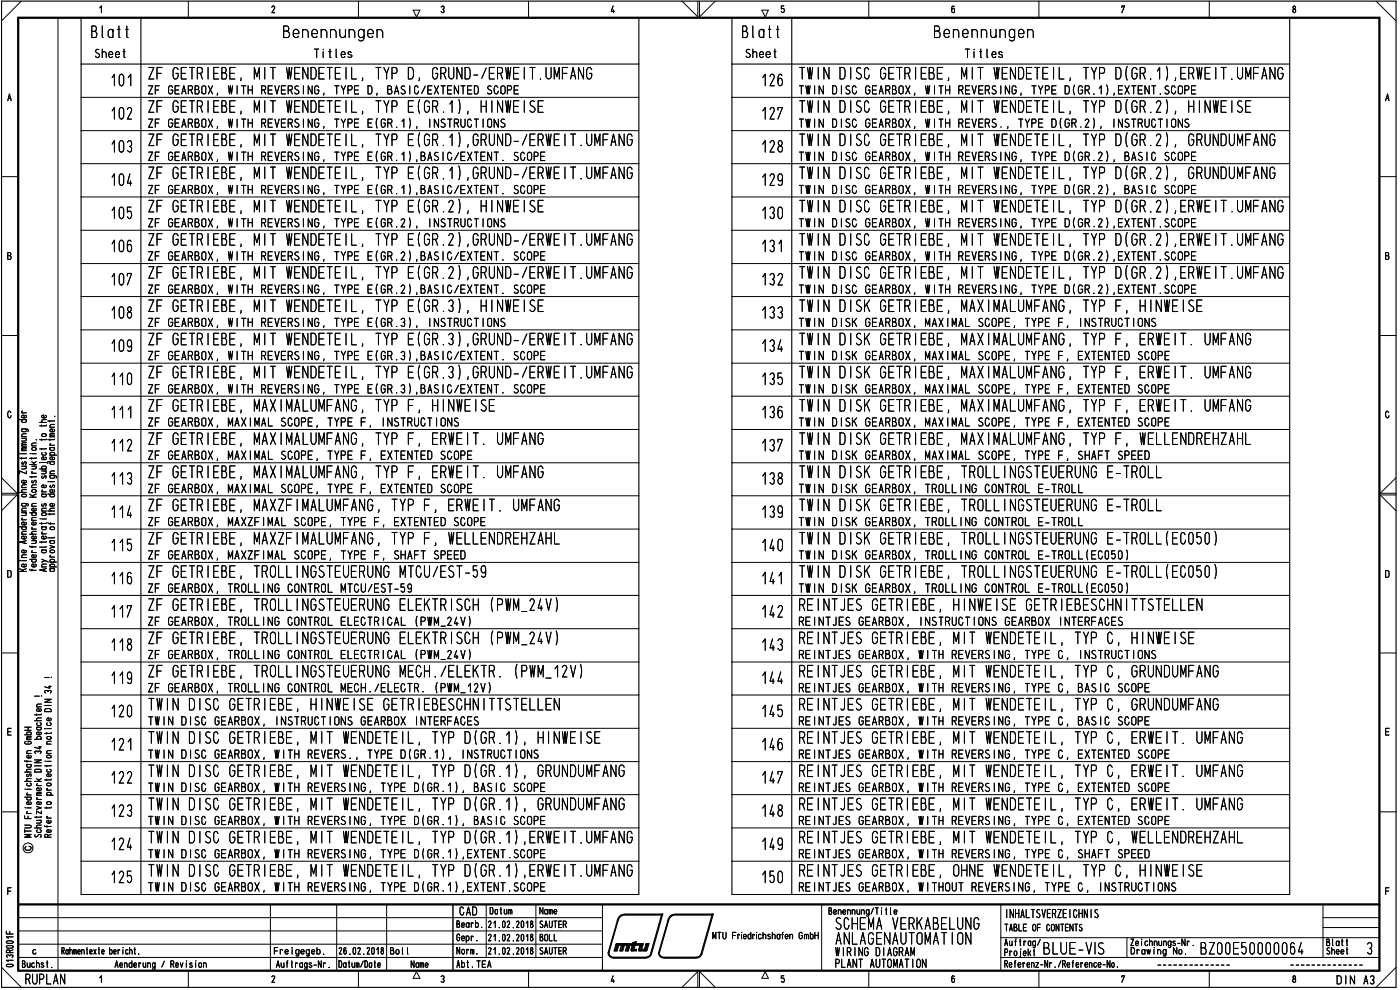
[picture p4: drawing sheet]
<svg xmlns="http://www.w3.org/2000/svg" width="420mm" height="297mm" viewBox="0 0 420 297" stroke-linecap="round" stroke-linejoin="round" font-family="sans-serif">
<defs><g id="words">
<g font-size="6.2">
<text x="203.6" y="5">\/</text>
<text x="203.6" y="296.1">/\</text>
</g>
<g font-size="5.3">
<text x="27.2" y="11.4">3lott</text>
<text x="84.8" y="11.4">3enennungen</text>
<text x="222.6" y="11.4">3latt</text>
<text x="280.2" y="11.4">3enennuncen</text>
<text x="33.2" y="23.9">101</text>
<text x="44.2" y="23.9">ZF G=-H 131, N T W1\31T1 L, PP 3, HU\3-/lAll T.UNFA\G</text>
<text x="239.7" y="23.9">TW \ 3 SG G1T</text>
<text x="276" y="23.9">131, v T W1\31T1 L, PP 3(H.1),EHE T.UNFA\G</text>
<text x="228.4" y="25.9">126</text>
<text x="33.1" y="33.9">102</text>
<text x="44.2" y="33.9">ZF GE-3 13E, N T WE\31TE L, TY3 E(H.1), - \WE SE</text>
<text x="228.4" y="35.9">127</text>
<text x="239.7" y="33.9">TW \ 3 SG G=1; 13E, v T WE\3ETE L, TY3</text>
<text x="334.4" y="34.3">3(H.2), - \W= SE</text>
<text x="33.1" y="43.9">103</text>
<text x="44.2" y="43.9">ZF GE-3 13E,</text>
<text x="76.4" y="43.1">V T WE\31TE L, TY3 E(P.1),HU\3-/EWE T.UvFA\G</text>
<text x="228.4" y="45.8">128</text>
<text x="239.7" y="43.9">TW \ 3 SG GET</text>
<text x="276" y="43.9">13E, N T WE\3ETE L, TY3</text>
<text x="334.4" y="43.9">3(P.2), PU\3UvFA\G</text>
<text x="33.1" y="53.8">104</text>
<text x="44.2" y="53.8">ZF G=-H 131, N T W1\31T1 L, PP l(H.1),HU\3-/lAll T.UNFA\G</text>
<text x="239.7" y="53.8">TW \ 3 SG G1T</text>
<text x="276" y="53.8">131, v T W1\31T1 L, TY3</text>
<text x="228.4" y="55.8">129</text>
<text x="334.4" y="54.3">3(H.2), PU\33FA\G</text>
<text x="33.1" y="63.8">105</text>
<text x="44.2" y="63.8">ZF GE-3 13E, N T WE\31TE L, TYD E(P.2), - \WE SE</text>
<text x="228.4" y="63.8">130</text>
<text x="239.7" y="63.8">TW \ 3 SG G=1; 13E, v T WE\3ETE L, TYD 3(P.2),EWE T.UNFA\G</text>
<text x="33.1" y="73.7">106</text>
<text x="44.2" y="73.7">ZF GE-3 13E, v T WE\31TE L, TY3 E(P.2),HU\3-/EWE T.UvFA\G</text>
<text x="228.4" y="75.7">131</text>
<text x="239.7" y="73.7">TW \ 3 SG GET</text>
<text x="276" y="73.7">13E, N T WE\3ETE L, TY3</text>
<text x="334.4" y="73.7">3(P.2),EWE T.UvFA\O</text>
<text x="33.1" y="83.7">107</text>
<text x="44.2" y="83.7">ZF G=-H 131, N T W1\31T1 L, PP l(P.2),HU\3-/lAll T.UNFA\G</text>
<text x="239.7" y="83.7">TW \ 3 SG G1T</text>
<text x="276" y="83.7">131, v T W1\31T1 L, PP 3(P.2),EHE T.UNFA\G</text>
<text x="228.4" y="85.7">132</text>
<text x="33.1" y="93.6">108</text>
<text x="44.2" y="93.6">ZF Gl-R 131, N T W1\31T1 L, PP l(H.3), - \WE SE</text>
<text x="228.4" y="93.6">133</text>
<text x="239.7" y="93.6">TW \ 3 SK GET</text>
<text x="276" y="93.6">131, VAX vALU FA\G, PP F, - All S1</text>
<text x="33.1" y="103.6">109</text>
<text x="44.2" y="103.6">ZF GE-3 13E, N T WE\31TE L, TY3 E(P.3),HU\3-/EWE T.UNFA\G</text>
<text x="228.4" y="103.6">134</text>
<text x="239.7" y="103.6">TW \ 3 SK G=1; 13E, VAX vALU FA\O, TY3 F, .E WE T. UNFA\G</text>
<text x="33.1" y="113.5">110</text>
<text x="44.2" y="113.5">ZF Gl-H 131, N T W1\31T1 L, PP l(H.3),HU\3-/lAll T.UNFA\G</text>
<text x="228.4" y="113.5">135</text>
<text x="239.7" y="113.5">TW \ 3 SC G1T</text>
<text x="276" y="113.5">131, VAX vALU FA\G, PP F, -Al- T. UNFA\G</text>
<text x="33.2" y="125.6">111</text>
<text x="44.2" y="123.5">ZF Gl-H 131, NAX vALUvFA\G, PP F, - All S1</text>
<text x="228.4" y="125.6">136</text>
<text x="239.7" y="123.5">TW \ 3 SK GET</text>
<text x="276" y="123.5">131, VAX vALU FA\G, PP F, -All T. UNFA\G</text>
<text x="33.1" y="135.5">112</text>
<text x="44.2" y="133.5">ZF GE-3 13E, NAX vALUvFA\G, TY3 F, .E WE T. UNFA\G</text>
<text x="228.4" y="133.5">137</text>
<text x="239.7" y="133.5">TW \ 3 SK G=1; 13E, VAX vALU FA\O, TY3 F, WELLE\FE-ZA-L</text>
<text x="44.2" y="143.5">ZF GE-R 131, NAX vALUvFA\G, PP F, EAIE T. UNFA\G</text>
<text x="239.8" y="143.5">A \ 3 S</text>
<text x="264" y="143.5">GET</text>
<text x="276" y="143.5">131, TOLL \GSTEUEU\G E-TULL</text>
<text x="33.1" y="145.5">113</text>
<text x="228.4" y="145.5">138</text>
<text x="33.1" y="155.4">114</text>
<text x="44.2" y="153.4">ZF Gl-H 131, NAXZF NALUNFA\G, TY3 F, 1H1 T. UNFA\G</text>
<text x="228.4" y="153.4">139</text>
<text x="239.7" y="153.4">TW \ 3 SK G1T</text>
<text x="276" y="153.4">131, TOLL \GST1U1h\G --TOLL</text>
<text x="33.1" y="163.4">115</text>
<text x="44.2" y="163.4">ZF GE-3 13E, NAXZF NALUNFA\O, TYD F, WELLE\IE-ZA-L</text>
<text x="228.4" y="165.4">140</text>
<text x="239.7" y="163.4">TW \ 3 SK G=1; 13E, TOLL \GSTEUEh\O =-TOLL(10050)</text>
<text x="33.1" y="173.4">116</text>
<text x="44.2" y="173.4">ZF GE-3 13E, TOLL \GSTEUEh\O vTCU/EST-59</text>
<text x="239.7" y="173.4">TW \ 3 SK GET</text>
<text x="276" y="173.4">13E, TOLL \GSTEUEh\O E-TULL(E0050)</text>
<text x="228.4" y="175.3">141</text>
<text x="44.2" y="183.3">ZF Gl-H 131, VOLL \GST1U1h\G 1L1K-R SG- (3Wv_24V)</text>
<text x="228.4" y="185.3">142</text>
<text x="246.8" y="183.3">\TJ-S Gl-R</text>
<text x="254.1" y="183.3">1</text>
<text x="273.7" y="185.3">1-</text>
<text x="276.1" y="183.3">31</text>
<text x="278.3" y="185.3">-,</text>
<text x="285.8" y="183.2">- Al- S1 Gl-R 131SC-\</text>
<text x="339.4" y="183">TTSTELL1\</text>
<text x="33.1" y="195.3">118</text>
<text x="44.2" y="193.3">ZF GE-3 13E, TULL \GSTEUEh\O ELEK-R SC- (DWv_24V)</text>
<text x="228.4" y="195.3">143</text>
<text x="246.8" y="193.3">\TJ1S 01-R</text>
<text x="273.7" y="195.3">1- -,</text>
<text x="276.1" y="193.3">31</text>
<text x="286.1" y="193.3">N T WE\31TE L, TYP C, - \WE SE</text>
<text x="33.1" y="203.3">119</text>
<text x="44.2" y="203.3">ZF GE-3 13E, TULL \GSTEUEh\O vEC-./ELEKT . (3Wv_12V)</text>
<text x="246.8" y="203.3">\TJ1S 01-R</text>
<text x="276.1" y="203.3">31</text>
<text x="290.8" y="203.3">T WE\31TE L, 7</text>
<text x="327" y="203.3">3 C, PU\3UvFA\G</text>
<text x="228.4" y="205.2">144</text>
<text x="273.7" y="205.2">1- -,</text>
<text x="33.1" y="215.2">120</text>
<text x="44.4" y="213.2">TW \ 3 SC Gl-R 131, - All S1 Gl-R 131S0-\ TTSTELL1\</text>
<text x="228.4" y="215.2">145</text>
<text x="239.7" y="214.6">U</text>
<text x="246.8" y="213.2">\TJ1S Gl-R</text>
<text x="273.7" y="215.2">1- -,</text>
<text x="276.1" y="213.2">31</text>
<text x="286.1" y="213.2">N T W1\31T1 L, TYP 0, PU\DUNFA\G</text>
<text x="33.2" y="225.2">121</text>
<text x="44.4" y="223.2">TW \ 3 SC Gl-R 131, N T W1\31T1 L, TY3</text>
<text x="139" y="223.6">3(P.1), - \W- SE</text>
<text x="228.4" y="225.2">146</text>
<text x="239.7" y="224.6">U</text>
<text x="246.8" y="223.2">\TJ1S Gl-R</text>
<text x="273.7" y="225.2">1- -,</text>
<text x="276.1" y="223.2">31</text>
<text x="286.1" y="223.2">N T W1\31T1 L, TYP 0, -Al- T. UMFANG</text>
<text x="44.4" y="233.2">TW \ 3 SC GET3 131, N T WE\31TE L, 7</text>
<text x="134.1" y="233.2">3</text>
<text x="139" y="233.3">3(P.1), HU\33FA\G</text>
<text x="246.8" y="233.2">\TJ1S 01-R</text>
<text x="276.1" y="233.2">31</text>
<text x="286.1" y="233.2">N T WE\31TE L, 7</text>
<text x="327" y="233.2">3</text>
<text x="331.8" y="233.2">0, .E WE T. UNFA\G</text>
<text x="33.1" y="235.1">122</text>
<text x="228.4" y="235.1">147</text>
<text x="273.7" y="235.1">1- -,</text>
<text x="33.1" y="245.1">123</text>
<text x="44.4" y="243.2">TW \ 3 SC GE-R 131, N T WE\DETE L, TYD 3(P.1), HU\DUNFA\G</text>
<text x="228.4" y="245.1">148</text>
<text x="246.8" y="243.2">\TJ1S Gl-R</text>
<text x="273.7" y="245.1">1- -,</text>
<text x="276.1" y="243.2">31</text>
<text x="286.1" y="243.2">N T WE\DETE L, TYP C, EHE T. UNFA\G</text>
<text x="33.1" y="255.1">124</text>
<text x="44.4" y="253.1">TW \ 3 SC Gl-R 131, N T W1\31T1 L, TY3</text>
<text x="139" y="253.5">3(P.1),EUE T.UNFA\G</text>
<text x="228.4" y="255.1">149</text>
<text x="239.7" y="254.5">U</text>
<text x="246.8" y="253.1">\TJ1S Gl-R</text>
<text x="273.7" y="255.1">1- -,</text>
<text x="276.1" y="253.1">31</text>
<text x="286.1" y="253.1">N T W1\31T1 L, TYP 0, WELLE\FI-ZA-L</text>
<text x="44.4" y="263.1">TW \ 3 SC GET3 131, N T WE\31TE L, 7</text>
<text x="134.1" y="263.1">3</text>
<text x="139" y="263.2">3(H.1),EWE T.UNFA\G</text>
<text x="228.4" y="263.1">150</text>
<text x="238.6" y="263.1">'E \TJES GE-R 13E, 0-\E WE\3ETE L, TY3 G, - \WE SE</text>
<text x="33.1" y="265">125</text>
<text x="250.5" y="278.4">S0-1NA VRKA31LU\G</text>
<text x="136.9" y="282.4">Gepr.</text>
<text x="250.7" y="283.5">A\LAG1\AUTONAT 0\</text>
<text x="301.4" y="283.5">Auftrag/</text>
<text x="339.1" y="286.4">1,Ete't'lsl</text>
<text x="352" y="286.4">\i-c.r*</text>
<text x="360.1" y="286.4">3700150000064</text>
<text x="397.9" y="283.9">Blatt</text>
<text x="410" y="286.4">3</text>
</g>
<text font-size="4.6" x="7.5" y="295.4">RUPLAN</text>
<g font-size="3.9">
<text x="28.4" y="17.4">Sheet</text>
<text x="94.1" y="17.4">Titles</text>
<text x="223.6" y="17.4">Sheet</text>
<text x="289.5" y="17.4">Ti tles</text>
<text x="44.2" y="28.4">ZF GEARBOX, WITH REVERSING, TYPE D, BASIC/EXTENTED SCOPE</text>
<text x="239.6" y="28.4">TWIN DISC GEARBOX, WITH REVERSING, TYPE D(GR.1),EXTENT.SCOPE</text>
<text x="44.2" y="38.4">ZF GEARBOX, WITH REVERSING, TYPE E(OR.1),</text>
<text x="128.5" y="38.4">INSTRUCTIONS</text>
<text x="239.6" y="38.4">TWIN DISC GEARBOX, WITH REVERS., TYPE D(GR.2), INSTRUCTIONS</text>
<text x="44.2" y="48.3">ZF GEARBOX, WITH REVERSING, TYPE E(GR.1),BASIC/EXTENT. SCOPE</text>
<text x="239.6" y="48.3">TWIN DISC GEARBOX, WITH REVERSING, TYPE D(GR.2), BASIC SCOPE</text>
<text x="44.2" y="58.3">ZF GEARBOX, WITH REVERSING, TYPE E(GR.1),BASIC/EXTENT. SCOPE</text>
<text x="239.6" y="58.3">TWIN DISC GEARBOX, WITH REVERSING, TYPE D(GR.2), BASIC SCOPE</text>
<text x="44.2" y="68.2">ZF GEARBOX, WITH REVERSING, TYPE E(GR.2),</text>
<text x="128.5" y="68.2">INSTRUCTIONS</text>
<text x="239.6" y="68.2">TWIN DISC GEARBOX, WITH REVERSING, TYPE D(GR.2),EXTENT.SCOPE</text>
<text x="44.2" y="78.2">ZF GEARBOX, WITH REVERSING, TYPE E(GR.2),BASIC/EXTENT. SCOPE</text>
<text x="239.6" y="78.2">TWIN DISC GEARBOX, WITH REVERSING, TYPE D(GR.2),EXTENT.SCOPE</text>
<text x="44.2" y="88.1">ZF GEARBOX, WITH REVERSING, TYPE E(GR.2),BASIC/EXTENT. SCOPE</text>
<text x="239.6" y="88.1">TWIN DISC GEARBOX, WITH REVERSING, TYPE D(GR.2),EXTENT.SCOPE</text>
<text x="44.2" y="98.1">ZF GEARBOX, WITH REVERSING, TYPE E(GR.3),</text>
<text x="128.5" y="98.1">INSTRUCTIONS</text>
<text x="239.6" y="98.1">TWIN DISK GEARBOX, MAXIMAL SCOPE, TYPE F, INSTRUCTIONS</text>
<text x="44.2" y="108.1">ZF GEARBOX, WITH REVERSING, TYPE E(GR.3),BASIC/EXTENT. SCOPE</text>
<text x="239.6" y="108.1">TWIN DISK GEARBOX, MAXIMAL SCOPE, TYPE F, EXTENTED SCOPE</text>
<text x="44.2" y="118.1">ZF GEARBOX, WITH REVERSING, TYPE E(GR.3),BASIC/EXTENT. SCOPE</text>
<text x="239.6" y="118.1">TWIN DISK GEARBOX, MAXIMAL SCOPE, TYPE F, EXTENTED SCOPE</text>
<text x="44.2" y="128">ZF GEARBOX, MAXIMAL SCOPE, TYPE F, INSTRUCTIONS</text>
<text x="239.6" y="128">TWIN DISK GEARBOX, MAXIMAL SCOPE, TYPE F, EXTENTED SCOPE</text>
<text x="44.2" y="138">ZF GEARBOX, MAXIMAL SCOPE, TYPE F, EXTENTED SCOPE</text>
<text x="239.6" y="138">TWIN DISK GEARBOX, MAXIMAL SCOPE, TYPE F, SHAFT SPEED</text>
<text x="44.2" y="148">ZF GEARBOX, MAXIMAL SCOPE, TYPE F, EXTENTED SCOPE</text>
<text x="239.6" y="148">TWIN DISK GEARBOX, TROLLING CONTROL E-TROLL</text>
<text x="44.2" y="157.9">ZF GEARBOX, MAXZFIMAL SCOPE, TYPE F, EXTENTED SCOPE</text>
<text x="239.6" y="157.9">TWIN DISK GEARBOX, TROLLING CONTROL E-TROLL</text>
<text x="44.2" y="167.9">ZF GEARBOX, MAXZFIMAL SCOPE, TYPE F, SHAFT SPEED</text>
<text x="239.6" y="167.9">TWIN DISK GEARBOX, TROLLING CONTROL E-TROLJEC050)</text>
<text x="44.2" y="177.9">ZF GEARBOX, TROLLING CONTROL MTCU/EST-59</text>
<text x="239.6" y="177.9">TWIN DISK GEARBOX, TROLLING CONTROL E-TROLJEC050)</text>
<text x="44.2" y="187.8">ZF GEARBOX, TROLLING CONTROL ELECTRICAL (PWM_24V)</text>
<text x="239.6" y="187.8">REINTJES GEARBOX, INSTRUCTIONS GEARBOX INTERFACES</text>
<text x="44.2" y="197.8">ZF GEARBOX, TROLLING CONTROL ELECTRICAL (PWM_24V)</text>
<text x="239.6" y="197.8">REINTJES GEARBOX, WITH REVERSING, TYPE C, INSTRUCTIONS</text>
<text x="44.2" y="207.8">ZF GEARBOX, TROLLING CONTROL MECH./ELECTR. (PWM_12V)</text>
<text x="239.6" y="207.8">REINTJES GEARBOX, WITH REVERSING, TYPE C, BASIC SCOPE</text>
<text x="44.3" y="217.7">TWIN DISC GEARBOX, INSTRUCTIONS GEARBOX INTERFACES</text>
<text x="239.6" y="217.7">REINTJES GEARBOX, WITH REVERSING, TYPE C, BASIC SCOPE</text>
<text x="44.3" y="227.7">TWIN DISC GEARBOX, WITH REVERS., TYPE D(GR.1), INSTRUCTIONS</text>
<text x="239.6" y="227.7">REINTJES GEARBOX, WITH REVERSING, TYPE C, EXTENTED SCOPE</text>
<text x="44.3" y="237.7">TWIN DISC GEARBOX, WITH REVERSING, TYPE D(GR.1), BASIC SCOPE</text>
<text x="239.6" y="237.7">REINTJES GEARBOX, WITH REVERSING, TYPE C, EXTENTED SCOPE</text>
<text x="44.3" y="247.6">TWIN DISC GEARBOX, WITH REVERSING, TYPE D(GR.1), BASIC SCOPE</text>
<text x="239.6" y="247.6">REINTJES GEARBOX, WITH REVERSING, TYPE C, EXTENTED SCOPE</text>
<text x="44.3" y="257.6">TWIN DISC GEARBOX, WITH REVERSING, TYPE D(GR.1),EXTENT.SCOPE</text>
<text x="239.6" y="257.6">REINTJES GEARBOX, WITH REVERSING, TYPE C, SHAFT SPEED</text>
<text x="44.3" y="267.5">TWIN DISC GEARBOX, WITH REVERSING, TYPE D(GR.1),EXTENT.SCOPE</text>
<text x="239.6" y="267.5">REINTJES GEARBOX, WITHOUT REVERSING, TYPE C, INSTRUCTIONS</text>
<text x="137.8" y="274.7">CAD</text>
<text x="252.8" y="286.9">IR ING DIAGRAM</text>
<text x="250.4" y="290.4">PLANT AUTOMATION</text>
<text x="401" y="295.4">DIN A3</text>
</g>
<g font-size="3.2">
<text x="146.9" y="274.4">Datum</text>
<text x="161.9" y="274.4">Name</text>
<text x="248.5" y="274.5">Benennung/Title</text>
<text x="301.7" y="275.5">INHALTSVERZEICHNIS</text>
<text x="136.9" y="278.4">Bearb.</text>
<text x="146.3" y="278.4">21.02.2018</text>
<text x="161.8" y="278.4">SAUTER</text>
<text x="213.8" y="281.9">MTU Friedrichshafen GmbH</text>
<text x="301.3" y="279.5">TABLE OF CONTENTS</text>
<text x="9.5" y="286.4">c</text>
<text x="18.4" y="286.4">Rahmentexte Bericht.</text>
<text x="82.1" y="286.4">Freigegeb.</text>
<text x="101.5" y="286.4">26.02.2018</text>
<text x="117" y="286.4">Bol l</text>
<text x="137" y="286.4">Norm.</text>
<text x="146.3" y="282.4">21.02.2018</text>
<text x="146.3" y="286.4">21.02.2018</text>
<text x="161.8" y="286.4">SAUTER</text>
<text x="161.9" y="282.4">BOLL</text>
<text x="250.5" y="286.9">Ihl</text>
<text x="301.2" y="286.4">Projekt 3LJI-VS</text>
<text x="6.5" y="290.4">Buchst.</text>
<text x="34.4" y="290.4">Aenderung / Revision</text>
<text x="82.8" y="290.4">Auftrags-Nr.</text>
<text x="101.5" y="290.4">Datum/Date</text>
<text x="123.2" y="290.4">Name</text>
<text x="137" y="290.4">Abt.TEA</text>
<text x="301.3" y="290.4">Referenz-Nr./Reference-No.</text>
</g>
<g font-size="3.1">
<text x="8" y="171.6" transform="rotate(-90 8 171.6)">Keine Aenderung ohne Zustimmung der</text>
<text x="11" y="171.4" transform="rotate(-90 11 171.4)">federfuehrenden Konstruktion.</text>
<text x="14.1" y="171.6" transform="rotate(-90 14.1 171.6)">Any alterations are subiect to the</text>
<text x="16.5" y="171.6" transform="rotate(-90 16.5 171.6)">approval of the design department.</text>
<text x="9.5" y="251.4" transform="rotate(-90 9.5 251.4)">MTU Friedrichshafen GmbH</text>
<text x="12.5" y="251.4" transform="rotate(-90 12.5 251.4)">Schutzvermerk DIN 34 beachten</text>
<text x="15.5" y="251.4" transform="rotate(-90 15.5 251.4)">Rotor to protection notice DIN 34 !</text>
</g>
</g></defs>
<path d="M.5 .3h418.5v295.9h-418.5zM24.3 5.3v13.9h167.4v-13.9M42.3 5.3v13.9M219.7 5.3v13.9h167.4v-13.9M237.6 5.3v13.9" fill="none" stroke="#000" stroke-width=".34"/>
<path d="M5.5 5.3h408.5v286h-408.5zM5.5 271.4h408.5" fill="none" stroke="#000" stroke-width=".68"/>
<g fill="none" stroke="#000" stroke-width=".3">
<path d="M6.4 .3l-5.9 6M17.4 5.3v286M29.9 2.4l.5-.6v2M56.5 .3v5M81.6 2.2l.3-.4 .5 .2v.5l-.8 1.3h.8M107.6 .3v5M124 3h2l-1 2.1zM132.4 2.1a.47 .47 0 0 1 .7-.2 .47 .47 0 0 1 0 .7l-.2 .2a.49 .49 0 0 1 .3 .8 .49 .49 0 0 1-.8-.1M158.6 .3v5M184 1.8l-.6 1.6h1M184.1 3v.8M228.6 3h2l-.9 2.1z"/>
<path d="M235.2 1.8h-.7v.9l.6-.2a.59 .59 0 0 1 .3 .8 .59 .59 0 0 1-.7 .3l-.2-.1M260.7 .3v5M286.4 2l-.4-.2-.4 .5v1.2l.6 .3a.8 .8 0 0 0 0-1.3l-.5 .1-.1 .4M311.8 .3v5M336.7 2.3v-.5h.8l-.8 2M362.9 .3v5M388.2 1.9a.72 .72 0 0 0 .6 1.1l-.1 .6-.3 .2-.4-.3v-.5a.65 .65 0 0 0 .7-.5 .65 .65 0 0 0-.3-.7zM413 .3l6 6M2.3 30.2l.5-2 .5 2M2.5 29.5h.8M415.8 30.2l.6-2 .5 2M416 29.5h.8"/>
<path d="M.5 53h5M414 53h5M2.3 76.7l1 .2v.4l-.2 .5h-.8v-2l.9 .1v.6l-.3 .2M415.8 76.7l1 .2 .1 .4-.3 .5h-.8v-2l.9 .1v.6l-.3 .2M.5 100.7h5M414 100.7h5M3.3 123.8a.48 .48 0 0 0-.6-.4 .48 .48 0 0 0-.4 .6v.7l.4 .6h.4l.2-.6M416.8 123.8a.48 .48 0 0 0-.6-.4 .48 .48 0 0 0-.4 .6v.7l.4 .6h.4l.3-.6M.5 148.5h4.6l-4.6 4.7M.5 143.3l4.6 4.7h-4.6M419 148.5h-4.8l4.8 4.7M419 143.3l-4.8 4.7h4.8"/>
<path d="M2.3 171.2h.6l.4 .4v1.2l-.4 .4h-.6zM415.8 171.2h.6l.5 .4v1.2l-.5 .4h-.6zM.5 195.9h5M414 195.9h5M2.3 219.5h1M3.3 218.5h-1v2.1h1M10.4 208.9h1.4M415.8 219.5h1M416.9 218.5h-1.1v2.1h1.1M.5 243.6h5M414 243.6h5M1.9 279.4v.8h2"/>
<path d="M2.3 267.4h1M2.9 279.5v.7M3.3 266.4h-1v2M5.5 275.3h175.3M5.5 279.3h175.3M81.2 271.4v19.9M101 271.4v19.9M116 271.4v19.9M145.9 271.4v15.9M160.8 271.4v15.9M180.8 271.4v19.9M246.6 271.4v19.9"/>
<path d="M300.4 271.4v19.8M397 271.4v15.9M397 278.3h17M397 275.3h17M415.8 267.4h1M416.9 266.4h-1.1v2M.5 290.2l5.9 6M1.9 282.6l.4-.3h1.2l.4 .5-.3 .2h-1.4zM2 283.9l1.6-.2 .3 .4-.3 .4h-1.4l-.3-.4zM2.1 289.4l1.5-.1a.38 .38 0 0 1 .3 .4 .38 .38 0 0 1-.4 .4l-1.4-.1-.2-.3zM2.2 287.3l-.3-.4a.55 .55 0 0 1 .5-.4 .55 .55 0 0 1 .5 .4 .48 .48 0 0 1 .6-.4 .48 .48 0 0 1 .4 .5l-.3 .3M2.9 285.8v-.6a.55 .55 0 0 0-.5-.2 .55 .55 0 0 0-.5 .4v.4h2"/>
<path d="M3.9 288.1h-2l.6 .4M3.9 281.1h-2l.6 .4M3.9 285l-1 .3M5.5 287.3h175.3M5.5 283.3h175.3M29.9 293.4l.5-.6v1.9M56.5 291.3v4.9M81.6 293.1l.3-.3 .5 .1v.6l-.8 1.2h.8M107.6 291.3v4.9M125 291.5l1 2h-2zM132.4 293a.5 .5 0 0 1 .8 0 .5 .5 0 0 1-.3 .8 .49 .49 0 0 1 .3 .8 .49 .49 0 0 1-.8-.1M158.6 291.3v4.9"/>
<path d="M184 292.8l-.6 1.6h1M184.1 294v.7M229.7 291.5l.9 2h-2zM235.2 292.8h-.7v.8a.61 .61 0 0 1 .9 .4 .61 .61 0 0 1-.7 .7l-.2-.3M260.7 291.3v4.9M286.4 293l-.5-.2-.3 .5 .1 1.3h.7v-1l-.4-.1-.3 .1-.1 .4M300.4 287.3h113.6M300.4 281.3h113.6M311.8 291.3v4.9M336.7 293.2v-.4h.8l-.8 1.9M362.9 291.3v4.9M388.2 292.9a.72 .72 0 0 0 .6 1v.6l-.2 .2-.6-.2v-.6a.69 .69 0 0 0 .6-.4 .69 .69 0 0 0 0-.7z"/>
<path d="M399 284.4a.46 .46 0 0 0-.6 .1 .46 .46 0 0 0 .1 .7l.6 .4v.4l-.2 .3-.7-.3M399.7 285.3l.1-.4 .5 .1 .2 1.3M399.7 284.3v2M401 285.6h.9a.46 .46 0 0 0-.3-.7 .46 .46 0 0 0-.6 .4l.1 .8 .3 .2 .4-.2M402.5 285.6h.8l-.3-.7-.5 .3v.9l.3 .2 .4-.2M404.2 284.3v1.9l.3 .1M419 290.2l-6 6"/>
<circle cx="8.4" cy="254.4" r="1.49"/>
</g>
<path d="M135.9 271.4v19.9" fill="none" stroke="#000" stroke-width=".42"/>
<path d="M10.4 208.9h1.4M12.5 208.9h.1" fill="none" stroke="#000" stroke-width=".3"/>
<g fill="none" stroke="#000" stroke-width=".3">
<path d="M24.3 39.2h167.4M24.3 29.2h167.4M219.7 39.2h167.4M219.7 29.2h167.4M271.6 22h.8a.92 .92 0 0 0 .7-.9 .92 .92 0 0 0-.7-.9h-.8v3.5M272.5 22l.6 1.7M24.3 59.1h167.4M24.3 49.1h167.4M219.7 59.1h167.4M219.7 49.1h167.4M271.6 41.9l1.3-.2 .2-.6-.2-.7-1.3-.2v3.5M271.6 51.9h.8a.92 .92 0 0 0 .7-.9 .92 .92 0 0 0-.7-.9h-.8v3.5"/>
<path d="M272.5 41.9l.6 1.8M272.5 51.9l.6 1.7M24.3 69.1h167.4M24.3 79.1h167.4M219.7 69.1h167.4M219.7 79.1h167.4M271.6 71.8l1.3-.2 .2-.5-.2-.8-1.3-.2v3.5M272.5 71.8l.6 1.8M24.3 99h167.4M24.3 89h167.4M219.7 99h167.4M219.7 89h167.4"/>
<path d="M271.6 81.8h.8a.92 .92 0 0 0 .7-.9 .92 .92 0 0 0-.7-.9h-.8v3.5M271.6 91.8h.8a.92 .92 0 0 0 .7-.9 .92 .92 0 0 0-.7-.9h-.8v3.5M272.5 81.8l.6 1.7M272.5 91.8l.6 1.7M24.3 109h167.4M24.3 118.9h167.4M219.7 109h167.4M219.7 118.9h167.4M271.6 111.7h1.1a1 1 0 0 0 .4-1 1 1 0 0 0-.7-.8h-.8v3.5M272.5 111.7l.6 1.7M24.3 138.9h167.4M24.3 128.9h167.4"/>
<path d="M219.7 138.9h167.4M219.7 128.9h167.4M261 139.8l-1.5 2.1M271.6 121.7h.8a.92 .92 0 0 0 .7-.9 .92 .92 0 0 0-.7-.9h-.8v3.5M272.5 121.7l.6 1.7M24.3 148.8h167.4M24.3 158.7h167.4M219.7 148.8h167.4M219.7 158.7h167.4M260.1 141.1l.9 2.2M271.6 141.6h1.1a1 1 0 0 0 .4-1 1 1 0 0 0-.7-.8h-.8v3.5M271.6 151.6h.8a.92 .92 0 0 0 .7-.9 .92 .92 0 0 0-.7-.9h-.8v3.4"/>
<path d="M272.5 141.6l.6 1.7M272.5 151.6l.6 1.6M24.3 168.7h167.4M24.3 178.6h167.4M219.7 168.7h167.4M219.7 178.6h167.4M244 179.7h-1.6v3.4h1.5M271.6 171.4l1.3-.1 .2-.6-.2-.8-1.3-.1v3.4M272.5 171.4l.6 1.8M275.5 179.7h-1.5v3.4h1.5M24.3 188.6h167.4M24.3 198.6h167.4"/>
<path d="M33.7 182.7l.6-1v3.5M36 182.7l.8-1v3.5M38.2 182.5v-.8h1.3l-1.3 3.5M219.7 188.6h167.4M219.7 198.6h167.4M240 181.4h.8a.92 .92 0 0 0 .7-.8 .92 .92 0 0 0-.7-.9h-.8v3.4M240 191.3h1.1a.94 .94 0 0 0 .4-.9 .94 .94 0 0 0-.7-.7h-.8v3.4M240.8 181.4l.7 1.7M240.8 191.3l.7 1.8M242.4 181.4h1.3M242.4 191.3h1.3M244 189.7h-1.6v3.4h1.5"/>
<path d="M244 199.6h-1.6v3.5h1.5M275.5 189.7h-1.5v3.4h1.5M275.5 199.6h-1.5v3.5h1.5M325.2 199.6l.7 1.7 .8-1.7M12.5 208.9h.1M24.3 218.5h167.4M24.3 208.5h167.4M219.7 218.5h167.4M219.7 208.5h167.4M240 201.3h1.1l.3-.4 .1-.6-.4-.7h-1.1v3.5M240 211.3h.8a.92 .92 0 0 0 .7-.9 .92 .92 0 0 0-.7-.9h-.8v3.5M240.8 201.3l.7 1.8"/>
<path d="M242.4 201.3h1.3M244 209.5h-1.6v3.5h1.5M244 219.5h-1.6v3.5h1.5M275.5 209.5h-1.5v3.5h1.5M275.5 219.5h-1.5v3.5h1.5M286.2 203.1v-3.5l.8 2.8 .7-2.8v3.5M24.3 238.4h167.4M24.3 228.5h167.4M132.3 229.5l.8 1.7 .7-1.7M219.7 238.4h167.4M219.7 228.5h167.4M240 221.3h.8a.92 .92 0 0 0 .7-.9 .92 .92 0 0 0-.7-.9h-.8v3.5"/>
<path d="M240 231.2h1.1a.93 .93 0 0 0 .4-.9 .93 .93 0 0 0-.7-.8h-.8v3.5M240.8 231.2l.7 1.8M242.4 231.2h1.3M244 229.5h-1.6v3.5h1.5M244 239.4h-1.6v3.6h1.5M275.5 229.5h-1.5v3.5h1.5M275.5 239.4h-1.5v3.6h1.5M325.2 229.5l.7 1.7 .8-1.7M8.7 253.9a.6 .6 0 0 1 .7 .6 .6 .6 0 0 1-.6 .6h-.8l-.4-.3-.1-.5 .3-.3M24.3 258.4h167.4M24.3 248.4h167.4M132.3 259.4l.8 1.7 .7-1.7"/>
<path d="M219.7 258.4h167.4M219.7 248.4h167.4M240 241.2h1.1a1 1 0 0 0 .4-1 1 1 0 0 0-.7-.8h-.8v3.6M240 251.2h.8a.92 .92 0 0 0 .7-.9 .92 .92 0 0 0-.7-.9h-.8v3.5M240.8 241.2l.7 1.8M242.4 241.2h1.3M244 249.4h-1.6v3.5h1.5M275.5 249.4h-1.5v3.5h1.5M24.3 268.4h167.4M187.6 274.5l-1.2 .4-.6 .6-3 10.3M187.6 274.6h10.9M198.6 274.2l-3.4 12.1-.4 .6-1 .3h-10l-.8-.5-.2-1"/>
<path d="M198.8 274.4h-11.2l-1.3 .4-.8 1.1-2.8 9.9M198.8 274.2l-3.4 12.1-.5 .6-.8 .4h-10.3l-.9-.6-.2-1M202.7 274.5l-1.2 .4-.5 .6-3.1 10.3M202.7 274.6h11M213.7 274.2l-3.3 12.1-.5 .6-1 .3h-10l-.7-.5-.3-1M213.9 274.4h-11.2a2.28 2.28 0 0 0-2.2 2l-2.7 9.4M213.9 274.2l-3.5 12.1M219.7 268.4h167.4M180.8 289.3v2h2M182.5 285.8l3-10.4a2.01 2.01 0 0 1 2.1-1.2h11.3l-3.4 12.1a1.74 1.74 0 0 1-1.7 1.1M182.5 285.7a1.57 1.57 0 0 0 1.6 1.7M184.1 287.5h9.7"/>
<path d="M184.8 283.6h4.3M184.9 283.3l.1-.2h4l.2 .2M184.9 283.3l-.6 2h.9l.5-1.7M184.9 283.3h4.3M184.9 283.4h4.2M185 283.5h4.1M185 283.2h4.1M185 283.6l-.6 1.7M185.2 283.6l-.5 1.7M185.4 283.6l-.5 1.7M185.5 283.6l-.5 1.7M186.5 283.6l-.5 1.7h.9l.5-1.7"/>
<path d="M186.6 283.6l-.5 1.7M186.9 283.6l-.5 1.7M187.1 283.6l-.5 1.7M187.2 283.6l-.5 1.7M188.3 283.6l-.5 1.7M188.6 283.6l-.5 1.7M188.8 283.6l-.5 1.7M188.9 283.6l-.5 1.7M189.2 283.3l-.6 2h-.9l.5-1.7M189.4 283.3h3.5M189.4 283.5h3.5M189.4 283.4h3.5"/>
<path d="M189.5 283.2h3.5M189.9 283.6l-.5 1.6M189.9 283h.9M189.9 282.9h.9M190 282.8h.9M190 283.6l-.5 1.7M190.3 284.8h.8l-.1 .5h-1.6l.5-2.5 1.1-.3-.9 2.8M190.3 283.6l-.5 1.7M190.3 284.9h.7M190.3 285h.7M190.3 285.1h.7M190.3 285.2h.7"/>
<path d="M190.4 282.7h.5M190.5 283.6l-.6 1.7M192.1 283.6l-.4 1.7h2.2M192.2 283.6l-.5 1.6M192.3 283.6l-.5 1.7M192.5 285.2h.8M192.6 284.8h.8M192.6 284.9h.8M192.6 285h.7M192.6 285.1h.7M192.6 283.6l-.5 1.7M192.7 283.6l-.5 1.7"/>
<path d="M192.9 283.6l-.4 1.7M193 283.1h-3.5l-.1 .5h3.5M193.1 283.1l-.2 .5M193.8 283.6h.8M193.8 283.6l-.5 1.7M193.8 283.3h.8M193.8 283.5h.8M193.8 283.4h.8M193.8 283.1v.5M193.9 283.1h.9l-.2 .5M193.9 283.2h.9M194 283.6l-.5 1.7"/>
<path d="M194.3 283.6l-.5 1.7M194.4 283.6l-.5 1.7M194.6 283.6l-.3 1.4-.4 .3M197.7 285.8l3-10.4a2.01 2.01 0 0 1 2-1.2h11.4l-3.4 12.1a1.74 1.74 0 0 1-1.8 1.1M197.7 285.7l.2 1.2 .9 .5h.5M197.8 285.7l.3 1 .8 .6h10.4l.7-.4 .5-.6M199.3 287.5h9.6M313.3 284.4h.9a.99 .99 0 0 1 .8 .8 .99 .99 0 0 1-.5 1.1h-1.2v-3.5l1.1 .2a.83 .83 0 0 1-.2 1.4M316 282.8v3.5h1.5M318.4 282.8v2.7a1.05 1.05 0 0 0 1.2 .8l.5-.8v-2.7M322.8 282.8h-1.7v3.5h1.7M325.9 282.8l1 3.5 .7-3.5"/>
<path d="M328.6 282.8v3.5M331.1 283a.82 .82 0 0 0-1.2 .1 .82 .82 0 0 0 .2 1.2 1.1 1.1 0 0 1 1 .7 1.1 1.1 0 0 1-.2 1.2l-.8 .1-.5-.6M347.5 289.6h.9M349.1 289.6h.8M350.7 289.6h.8M352.3 289.6h.8M353.9 289.6h.8M355.5 289.6h.7M357.1 289.6h.7M358.6 289.6h.9M360.2 289.6h.8M361.8 289.6h.8"/>
<path d="M363.4 289.6h.8M365 289.6h.8M366.6 289.6h.7M368.2 289.6h.7M387.4 289.6h.8M389 289.6h.8M390.5 289.6h.9M392.1 289.6h.9M393.7 289.6h.8M395.4 289.6h.7M396.9 289.6h.8M398.5 289.6h.7"/>
<path d="M400.1 289.6h.8M401.7 289.6h.8M403.2 289.6h.9M404.8 289.6h.8M406.4 289.6h.8M408.1 289.6h.7"/>
</g>
<path d="M24.3 19.2v249.2M42.3 19.2v249.2M191.7 19.2v249.2M219.7 19.2v249.2M237.6 19.2v249.2M387.1 19.2v249.2" fill="none" stroke="#000" stroke-width=".34"/>
<use href="#words"/>
</svg>
